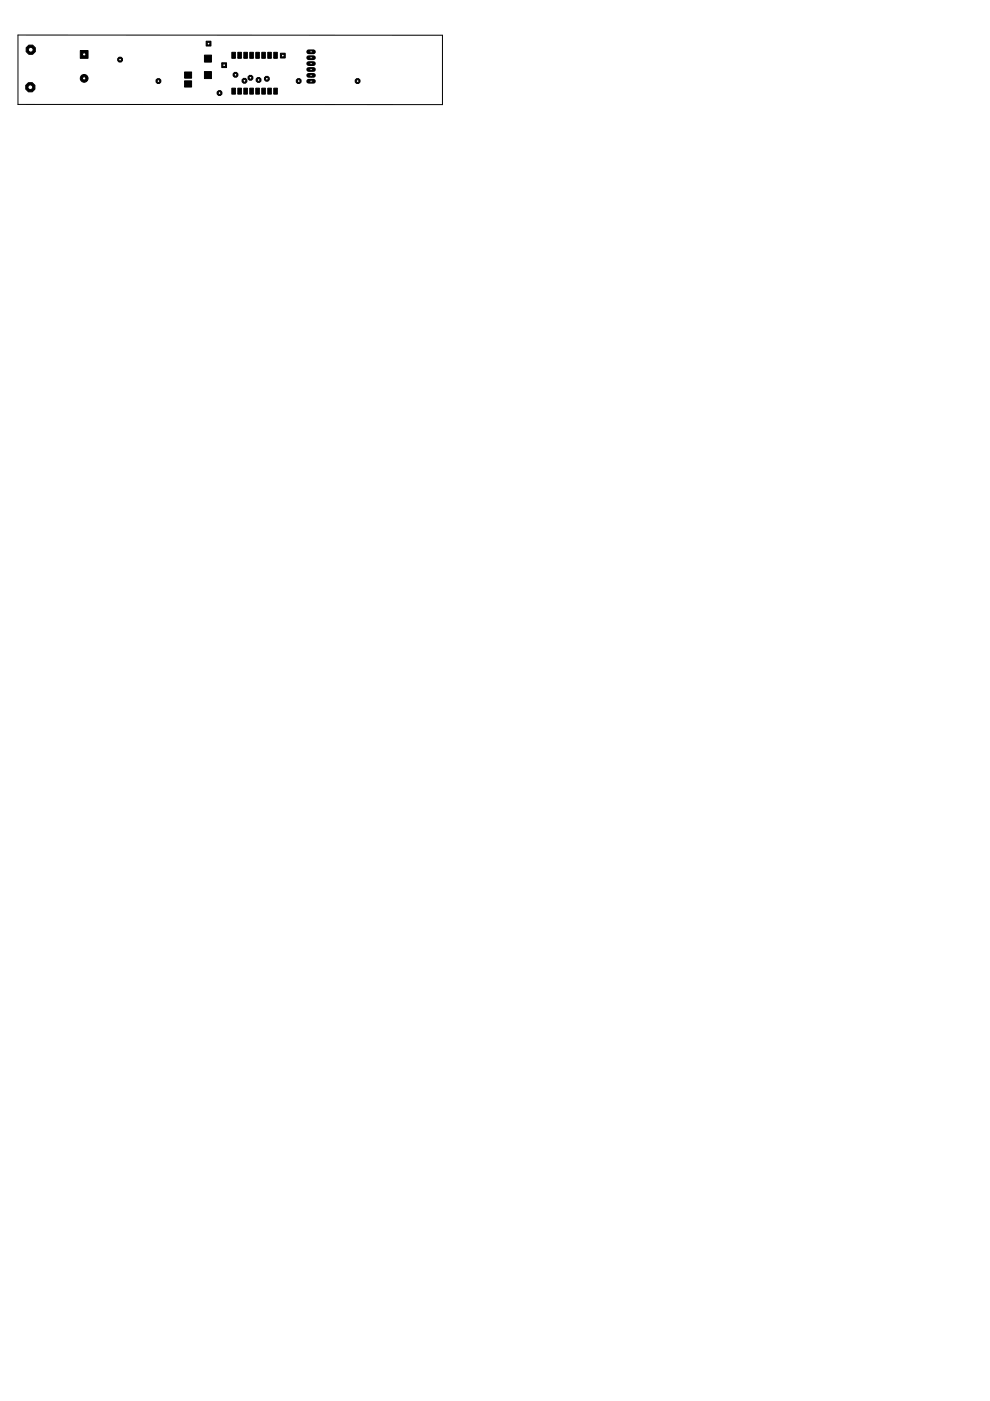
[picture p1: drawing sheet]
<svg xmlns="http://www.w3.org/2000/svg" width="210mm" height="297mm" viewBox="0 0 210 297" stroke-linecap="round" stroke-linejoin="round" font-family="sans-serif">
<g fill="#000" stroke="#000" stroke-width=".21">
<path d="M39.1 15.3h1.5v1.3h-1.5zM39.1 17.1h1.5v1.4h-1.5zM43.3 15.2h1.5v1.5h-1.5zM43.3 11.7h1.5v1.5h-1.5zM49.1 18.7h.8v1.3h-.8zM49.1 11.1h.8v1.3h-.8zM50.4 18.7h.8v1.3h-.8zM50.4 11.1h.8v1.3h-.8zM51.7 18.7h.8v1.3h-.8zM51.7 11.1h.8v1.3h-.8zM53 18.7h.7v1.3h-.7zM53 11.1h.7v1.3h-.7z"/>
<path d="M54.2 18.7h.8v1.3h-.8zM54.2 11.1h.8v1.3h-.8zM55.5 18.7h.8v1.3h-.8zM55.5 11.1h.8v1.3h-.8zM56.8 18.7h.7v1.3h-.7zM56.8 11.1h.7v1.3h-.7zM58 18.7h.8v1.3h-.8zM58 11.1h.8v1.3h-.8z"/>
</g>
<path d="M65.4 11h1.1" fill="none" stroke="#000" stroke-width="1"/>
<circle cx="66" cy="11" r=".25" fill="#fff" stroke="#000" stroke-width=".21"/>
<path d="M65.4 12.2h1.1" fill="none" stroke="#000" stroke-width="1"/>
<circle cx="66" cy="12.2" r=".25" fill="#fff" stroke="#000" stroke-width=".21"/>
<path d="M65.4 13.5h1.1" fill="none" stroke="#000" stroke-width="1"/>
<circle cx="66" cy="13.5" r=".25" fill="#fff" stroke="#000" stroke-width=".21"/>
<path d="M65.4 14.7h1.1" fill="none" stroke="#000" stroke-width="1"/>
<circle cx="66" cy="14.7" r=".25" fill="#fff" stroke="#000" stroke-width=".21"/>
<path d="M65.4 16h1.1" fill="none" stroke="#000" stroke-width="1"/>
<circle cx="66" cy="16" r=".25" fill="#fff" stroke="#000" stroke-width=".21"/>
<path d="M65.4 17.2h1.1" fill="none" stroke="#000" stroke-width="1"/>
<circle cx="66" cy="17.2" r=".25" fill="#fff" stroke="#000" stroke-width=".21"/>
<circle cx="17.8" cy="16.6" r=".83" fill="#000" stroke="#000" stroke-width=".21"/>
<circle cx="17.9" cy="16.6" r=".35" fill="#fff" stroke="#000" stroke-width=".21"/>
<path d="M17 10.7h1.7v1.7h-1.7z" fill="#000" stroke="#000" stroke-width=".21"/>
<circle cx="17.9" cy="11.5" r=".35" fill="#fff" stroke="#000" stroke-width=".21"/>
<circle cx="6.5" cy="10.5" r="1.05" fill="#000" stroke="#000" stroke-width=".21"/>
<circle cx="6.5" cy="10.5" r=".51" fill="#fff" stroke="#000" stroke-width=".21"/>
<circle cx="6.4" cy="18.5" r="1.05" fill="#000" stroke="#000" stroke-width=".21"/>
<circle cx="6.4" cy="18.5" r=".51" fill="#fff" stroke="#000" stroke-width=".21"/>
<circle cx="33.6" cy="17.2" r=".55" fill="#000" stroke="#000" stroke-width=".21"/>
<circle cx="33.6" cy="17.2" r=".3" fill="#fff" stroke="#000" stroke-width=".21"/>
<circle cx="75.8" cy="17.2" r=".55" fill="#000" stroke="#000" stroke-width=".21"/>
<circle cx="75.8" cy="17.2" r=".3" fill="#fff" stroke="#000" stroke-width=".21"/>
<circle cx="63.3" cy="17.2" r=".55" fill="#000" stroke="#000" stroke-width=".21"/>
<circle cx="63.3" cy="17.2" r=".3" fill="#fff" stroke="#000" stroke-width=".21"/>
<circle cx="25.5" cy="12.6" r=".55" fill="#000" stroke="#000" stroke-width=".21"/>
<circle cx="25.5" cy="12.6" r=".3" fill="#fff" stroke="#000" stroke-width=".21"/>
<circle cx="46.5" cy="19.7" r=".55" fill="#000" stroke="#000" stroke-width=".21"/>
<circle cx="46.5" cy="19.7" r=".3" fill="#fff" stroke="#000" stroke-width=".21"/>
<path d="M47 13.3h1v1h-1z" fill="#000" stroke="#000" stroke-width=".21"/>
<circle cx="47.5" cy="13.8" r=".3" fill="#fff" stroke="#000" stroke-width=".21"/>
<circle cx="49.9" cy="15.9" r=".55" fill="#000" stroke="#000" stroke-width=".21"/>
<circle cx="49.9" cy="15.9" r=".3" fill="#fff" stroke="#000" stroke-width=".21"/>
<circle cx="51.8" cy="17.1" r=".55" fill="#000" stroke="#000" stroke-width=".21"/>
<circle cx="51.8" cy="17.1" r=".3" fill="#fff" stroke="#000" stroke-width=".21"/>
<circle cx="53.1" cy="16.5" r=".55" fill="#000" stroke="#000" stroke-width=".21"/>
<circle cx="53.1" cy="16.5" r=".3" fill="#fff" stroke="#000" stroke-width=".21"/>
<circle cx="54.8" cy="17" r=".55" fill="#000" stroke="#000" stroke-width=".21"/>
<circle cx="54.8" cy="17" r=".3" fill="#fff" stroke="#000" stroke-width=".21"/>
<circle cx="56.6" cy="16.7" r=".55" fill="#000" stroke="#000" stroke-width=".21"/>
<circle cx="56.6" cy="16.7" r=".3" fill="#fff" stroke="#000" stroke-width=".21"/>
<path d="M59.5 11.3h1v1h-1z" fill="#000" stroke="#000" stroke-width=".21"/>
<circle cx="60" cy="11.8" r=".3" fill="#fff" stroke="#000" stroke-width=".21"/>
<path d="M43.7 8.7h1v1.1h-1z" fill="#000" stroke="#000" stroke-width=".21"/>
<circle cx="44.2" cy="9.2" r=".3" fill="#fff" stroke="#000" stroke-width=".21"/>
<path d="M3.8 7.4l90 .1v14.7l-90-.1z" fill="none" stroke="#000" stroke-width=".21"/>
</svg>
